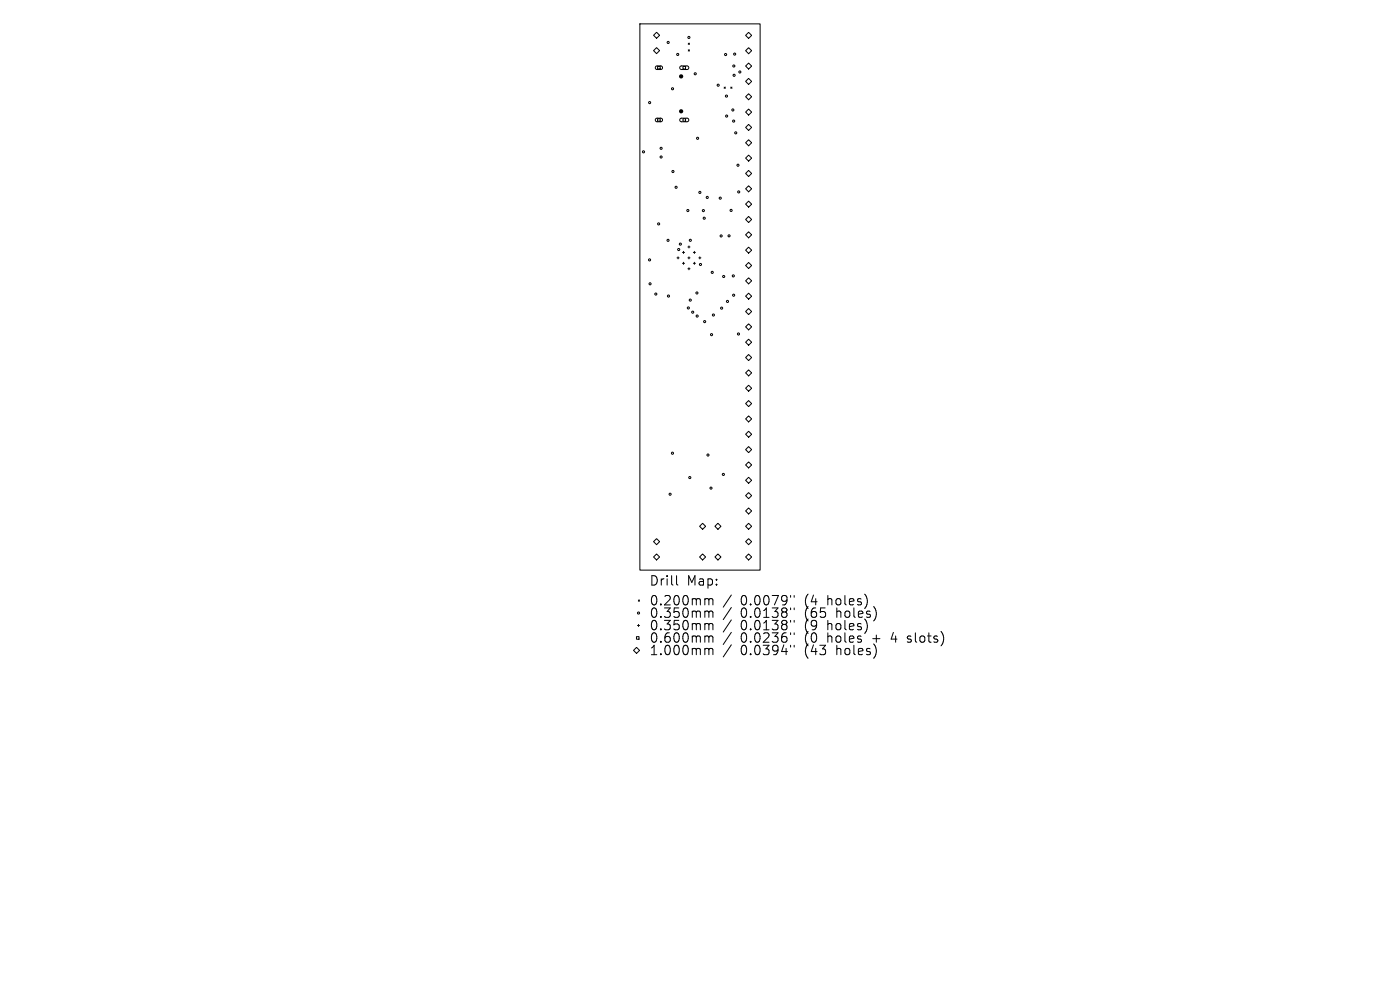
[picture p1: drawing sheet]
<svg xmlns="http://www.w3.org/2000/svg" width="297mm" height="210mm" viewBox="0 0 297 210" stroke-linecap="round" stroke-linejoin="round" font-family="sans-serif">
<defs><g id="words">
<g font-size="2.8">
<text x="137.7" y="124.5">Drill</text>
<text x="145.7" y="124.5">Map:</text>
<text x="137.7" y="128.7">0.200mm</text>
<text x="137.7" y="131.3">0.350mm</text>
<text x="157.1" y="128.7">0.0079&quot;</text>
<text x="157.1" y="131.3">0.0138&quot;</text>
<text x="170.9" y="128.7">(4</text>
<text x="170.9" y="131.3">(65</text>
<text x="175.8" y="128.7">holes)</text>
<text x="177.7" y="131.3">holes)</text>
<text x="137.7" y="134">0.350mm</text>
<text x="137.7" y="136.6">0.600mm</text>
<text x="157.1" y="134">0.0138&quot;</text>
<text x="157.1" y="136.6">0.0236&quot;</text>
<text x="170.9" y="134">(9</text>
<text x="170.9" y="136.6">(0</text>
<text x="175.8" y="134">holes)</text>
<text x="175.8" y="136.6">holes</text>
<text x="185.5" y="136.6">+</text>
<text x="189.7" y="136.6">4</text>
<text x="193.4" y="136.6">slots)</text>
<text x="137.7" y="139.3">1.000mm</text>
<text x="157.1" y="139.3">0.0394&quot;</text>
<text x="170.9" y="139.3">(43</text>
<text x="177.7" y="139.3">holes)</text>
</g>
</g></defs>
<g fill="none" stroke="#000" stroke-width=".21">
<path d="M135.7 5.1h25.6v115.8h-25.6zM138.6 7.5l.7-.7 .6 .7-.6 .6zM138.6 10.7l.7-.6 .6 .6-.6 .7zM139.1 14.1l1.2-.1 .2 .2v.3l-.2 .2h-1l-.3-.2zM139.5 14.1h.6v.5h-.6zM144.3 14.1l1.5-.1 .3 .1v.3l-.3 .3h-1.3l-.3-.2zM144.9 14.1h.5v.5h-.5zM146 9.2l.3 .2M146 10.6l.3 .2M146.3 9.2l-.3 .2M146.3 10.6l-.3 .2M153.6 18.5l.3 .2"/>
<path d="M153.9 18.5l-.3 .2M155 18.5l.3 .2M155.3 18.5l-.3 .2M158.2 10.8l.6-.7 .7 .7-.7 .6zM158.2 17.3l.6-.7 .7 .7-.7 .6zM158.8 6.9l.7 .6-.7 .6-.6-.6zM158.8 13.4l.7 .6-.7 .7-.6-.7zM158.8 19.9l.7 .6-.7 .7-.6-.7zM139.1 25.2l1.2-.1 .2 .2v.2l-.2 .3h-1l-.3-.3zM139.5 25.2h.6v.5h-.6zM144.3 25.2l1.5-.1 .3 .1v.3l-.3 .3h-1.3l-.3-.3zM144.9 25.2h.5v.5h-.5z"/>
<path d="M158.2 23.8l.6-.7 .7 .7-.7 .6zM158.2 30.3l.6-.7 .7 .7-.7 .6zM158.2 36.8l.6-.6 .7 .6-.7 .6zM158.8 26.4l.7 .6-.7 .7-.6-.7zM158.8 32.9l.7 .6-.7 .7-.6-.7zM158.8 39.4l.7 .6-.7 .7-.6-.7zM143.6 54.7h.5M143.8 54.5v.4M144.8 53.5h.4M144.8 55.9h.4M145 53.3v.5M145 55.6v.5"/>
<path d="M145.9 54.7h.5M145.9 52.4h.5M145.9 57h.5M146.2 52.2v.4M146.2 54.5v.4M146.2 56.8v.4M147.1 53.5h.4M147.1 55.9h.4M147.3 53.3v.5M147.3 55.6v.5M148.2 54.7h.5M148.5 54.5v.4"/>
<path d="M158.2 43.3l.6-.6 .7 .6-.7 .6zM158.2 46.6l.6-.7 .7 .7-.7 .6zM158.2 49.8l.6-.6 .7 .6-.7 .7zM158.2 53.1l.6-.7 .7 .7-.7 .6zM158.2 56.3l.6-.6 .7 .6-.7 .7zM158.8 58.9l.7 .7-.7 .6-.6-.6zM158.2 62.8l.6-.6 .7 .6-.7 .7zM158.2 69.3l.6-.6 .7 .6-.7 .7zM158.2 72.6l.6-.6 .7 .6-.7 .6zM158.2 75.8l.6-.6 .7 .6-.7 .7zM158.2 79.1l.6-.6 .7 .6-.7 .6zM158.8 65.4l.7 .7-.7 .6-.6-.6z"/>
<path d="M158.2 82.4l.6-.7 .7 .7-.7 .6zM158.2 85.6l.6-.6 .7 .6-.7 .7zM158.2 88.9l.6-.7 .7 .7-.7 .6zM158.2 92.1l.6-.6 .7 .6-.7 .7zM158.2 95.4l.6-.7 .7 .7-.7 .6zM158.2 98.6l.6-.6 .7 .6-.7 .7zM138.6 114.9l.7-.6 .6 .6-.6 .6zM138.6 118.2l.7-.7 .6 .7-.6 .6zM149.1 111l.6 .6-.6 .7-.7-.7zM149.1 117.5l.6 .7-.6 .6-.7-.6zM151.7 111.6l.6-.6 .6 .6-.6 .7zM151.7 118.2l.6-.7 .6 .7-.6 .6z"/>
<path d="M158.2 101.9l.6-.7 .7 .7-.7 .6zM158.2 105.1l.6-.6 .7 .6-.7 .7zM158.2 108.4l.6-.7 .7 .7-.7 .6zM158.2 111.6l.6-.6 .7 .6-.7 .7zM158.2 114.9l.6-.6 .7 .6-.7 .6zM158.2 118.2l.6-.7 .7 .7-.7 .6zM135 135.1h.6v.5h-.6zM135 137.3l.7 .7-.7 .6-.6-.6zM135.2 132.7h.5M135.4 127.3l.3 .2M135.5 132.5v.4M135.7 127.3l-.3 .2"/>
<path d="M143.5 122.1v1.7l.3 .3M149.8 127l.5 .1 .1 .2M149.8 129.6h.3l.3 .3M149.8 132.3h.3l.3 .3M149.8 134.9h.3l.3 .3M149.8 137.5l.5 .1 .1 .2M150.4 127.3l.3-.3 .4 .1 .1 1.2M150.4 127.3v1M150.4 129.9v1.1M150.4 132.6v1M150.4 135.2v1M150.4 137.8v1.1"/>
<path d="M150.4 129.9l.3-.3 .4 .1 .1 1.3M150.4 132.6l.3-.3 .4 .1 .1 1.2M150.4 135.2l.3-.3 .4 .1 .1 1.2M150.4 137.8l.3-.3 .4 .1 .1 1.3M155.1 126.2l-1.7 2.6M155.1 128.9l-1.7 2.5M155.1 131.5l-1.7 2.6M155.1 134.1l-1.7 2.6M155.1 136.8l-1.7 2.6M167.7 126.3v.4M167.7 129v.3M167.7 131.6v.4"/>
<path d="M167.7 134.2v.4M167.7 136.9v.4M168.5 126.3v.4M168.5 129v.3M168.5 131.6v.4M168.5 134.2v.4M168.5 136.9v.4M192.5 136.1l.2 .1M192.6 135v.5"/>
<circle cx="141.7" cy="9" r=".22"/>
<circle cx="142.7" cy="18.8" r=".22"/>
<circle cx="143.8" cy="11.6" r=".22"/>
<circle cx="146.1" cy="7.9" r=".22"/>
<circle cx="147.5" cy="15.7" r=".22"/>
<circle cx="152.4" cy="18.1" r=".22"/>
<circle cx="153.9" cy="11.6" r=".22"/>
<circle cx="155.7" cy="14" r=".22"/>
<circle cx="155.7" cy="16" r=".22"/>
<circle cx="155.9" cy="11.5" r=".22"/>
<circle cx="157" cy="15.3" r=".22"/>
<circle cx="136.5" cy="32.2" r=".22"/>
<circle cx="137.8" cy="21.8" r=".22"/>
<circle cx="140.2" cy="33.3" r=".22"/>
<circle cx="140.2" cy="31.5" r=".22"/>
<circle cx="142.8" cy="36.4" r=".22"/>
<circle cx="143.4" cy="39.7" r=".22"/>
<circle cx="148" cy="29.3" r=".22"/>
<circle cx="154.1" cy="20.4" r=".22"/>
<circle cx="154.2" cy="24.6" r=".22"/>
<circle cx="155.5" cy="23.3" r=".22"/>
<circle cx="155.6" cy="25.7" r=".22"/>
<circle cx="156.1" cy="28.2" r=".22"/>
<circle cx="156.6" cy="35.1" r=".22"/>
<circle cx="137.8" cy="55.1" r=".22"/>
<circle cx="139.7" cy="47.5" r=".22"/>
<circle cx="141.7" cy="51" r=".22"/>
<circle cx="144" cy="52.9" r=".22"/>
<circle cx="144.3" cy="51.8" r=".22"/>
<circle cx="145.9" cy="44.7" r=".22"/>
<circle cx="146.5" cy="51" r=".22"/>
<circle cx="148.5" cy="40.8" r=".22"/>
<circle cx="148.6" cy="56.1" r=".22"/>
<circle cx="149.2" cy="44.7" r=".22"/>
<circle cx="149.4" cy="46.3" r=".22"/>
<circle cx="150" cy="41.9" r=".22"/>
<circle cx="151.1" cy="57.8" r=".22"/>
<circle cx="152.8" cy="42" r=".22"/>
<circle cx="153" cy="50.1" r=".22"/>
<circle cx="153.5" cy="58.7" r=".22"/>
<circle cx="154.7" cy="50" r=".22"/>
<circle cx="155.1" cy="44.6" r=".22"/>
<circle cx="155.6" cy="58.5" r=".22"/>
<circle cx="156.7" cy="40.7" r=".22"/>
<circle cx="137.9" cy="60.2" r=".22"/>
<circle cx="139.1" cy="62.4" r=".22"/>
<circle cx="141.8" cy="62.8" r=".22"/>
<circle cx="146" cy="65.3" r=".22"/>
<circle cx="146.4" cy="63.7" r=".22"/>
<circle cx="147" cy="66.2" r=".22"/>
<circle cx="147.8" cy="62.2" r=".22"/>
<circle cx="147.9" cy="67" r=".22"/>
<circle cx="149.5" cy="68.2" r=".22"/>
<circle cx="150.9" cy="71" r=".22"/>
<circle cx="151.3" cy="66.8" r=".22"/>
<circle cx="153.1" cy="65.4" r=".22"/>
<circle cx="154.3" cy="63.9" r=".22"/>
<circle cx="155.6" cy="62.6" r=".22"/>
<circle cx="156.7" cy="70.8" r=".22"/>
<circle cx="142.7" cy="96.1" r=".22"/>
<circle cx="150.2" cy="96.5" r=".22"/>
<circle cx="142.2" cy="104.8" r=".22"/>
<circle cx="146.3" cy="101.3" r=".22"/>
<circle cx="150.8" cy="103.5" r=".22"/>
<circle cx="153.5" cy="100.6" r=".22"/>
<circle cx="135.5" cy="130" r=".22"/>
</g>
<g fill="#000">
<circle cx="144.5" cy="16.2" r=".45"/>
<circle cx="144.5" cy="23.6" r=".45"/>
</g>
<use href="#words"/>
</svg>
